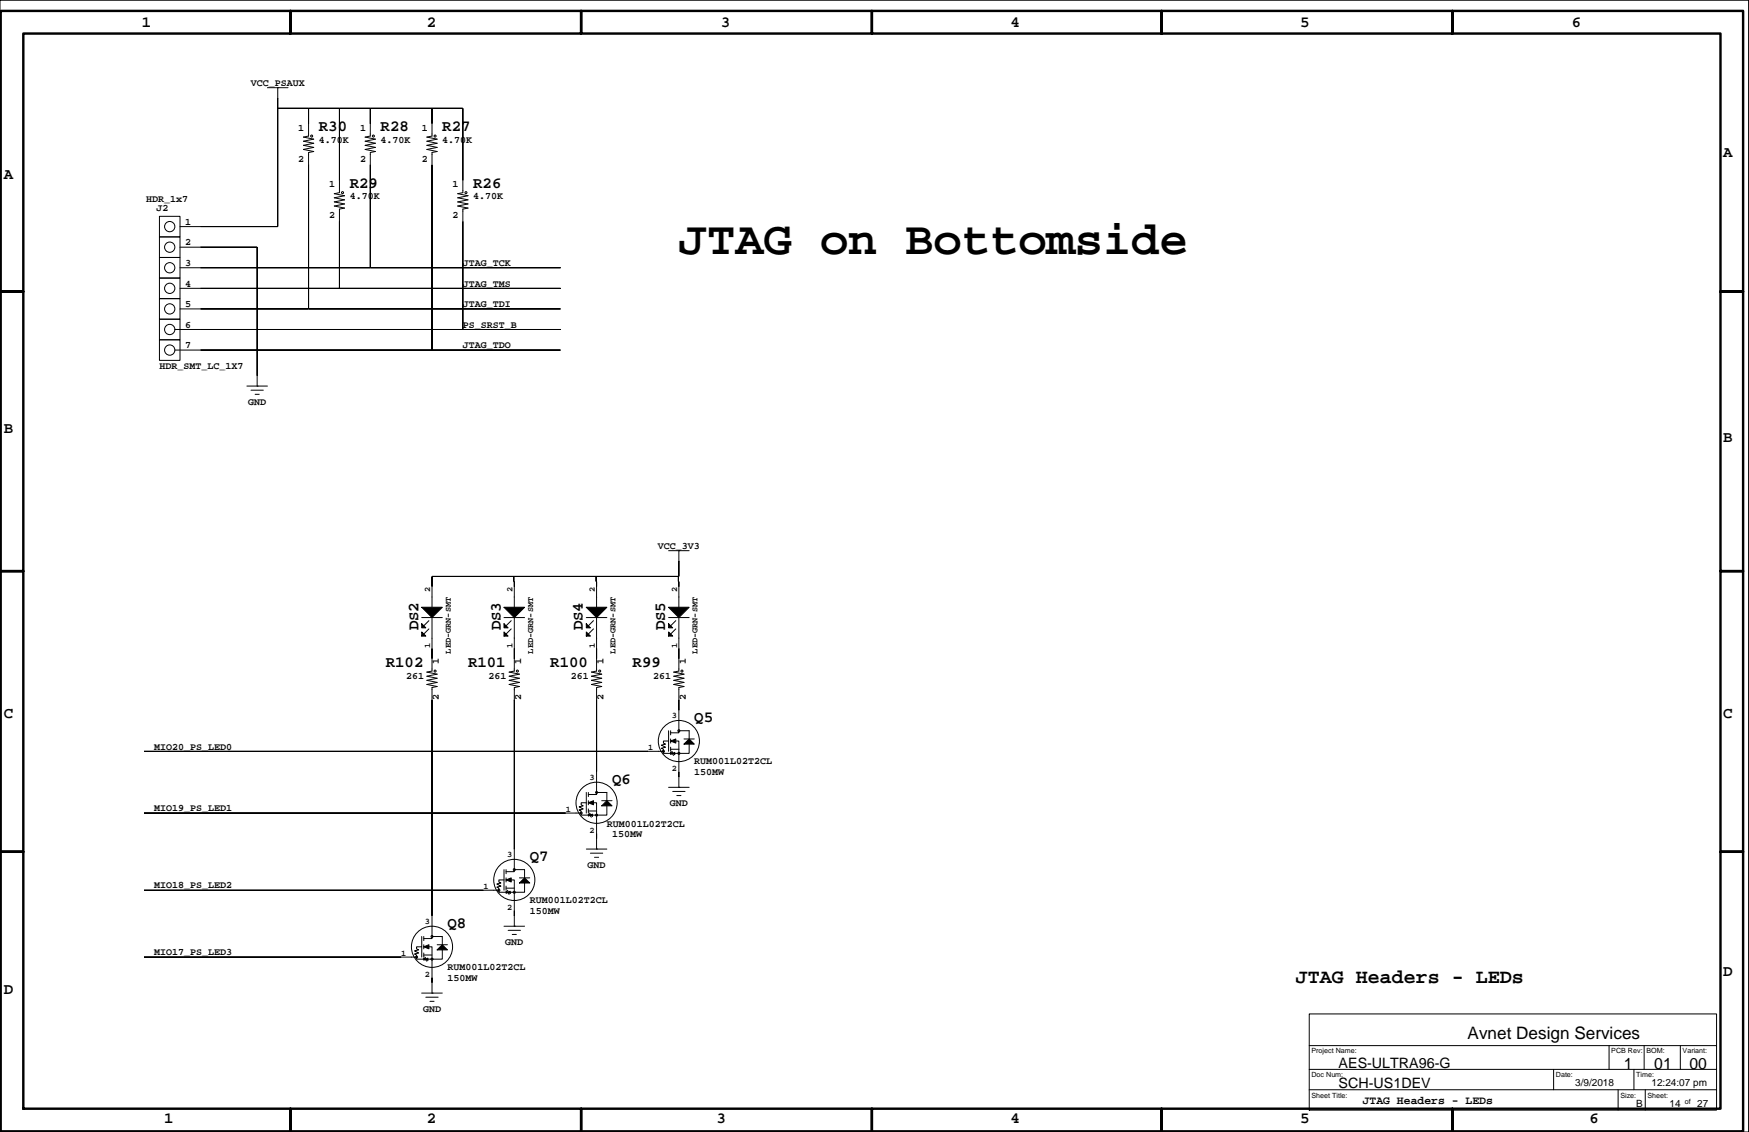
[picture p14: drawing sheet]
<svg xmlns="http://www.w3.org/2000/svg" width="432mm" height="279mm" viewBox="0 0 432 279" stroke-linecap="round" stroke-linejoin="round" font-family="sans-serif">
<defs><g id="words">
<text font-size="11.6" x="167.6" y="62.7">JTAG on Bottomside</text>
<text font-size="4.9" x="319.9" y="242.5">JTAG Headers - LEDs</text>
<text font-size="4.2" x="362.3" y="256.5">Avnet Design Services</text>
<g font-size="3.9">
<text x="35" y="6.8">1</text>
<text x="105.4" y="6.8">2</text>
<text x="178" y="6.8">3</text>
<text x="249.5" y="6.8">4</text>
<text x="321" y="6.8">5</text>
<text x="388" y="6.8">6</text>
<text x="78.7" y="32.4">R30</text>
<text x="94" y="32.4">R28</text>
<text x="109.2" y="32.4">R27</text>
<text x="425.4" y="38.6">A</text>
<text x=".9" y="44.1">A</text>
<text x="86.3" y="46.4">R29</text>
<text x="116.8" y="46.4">R26</text>
<text x=".9" y="106.8">B</text>
<text x="425.4" y="109">B</text>
<text x="103.3" y="155.6" transform="rotate(-90 103.3 155.6)">DS2</text>
<text x="123.6" y="155.6" transform="rotate(-90 123.6 155.6)">DS3</text>
<text x="143.9" y="155.6" transform="rotate(-90 143.9 155.6)">DS4</text>
<text x="164.2" y="155.6" transform="rotate(-90 164.2 155.6)">DS5</text>
<text x="95.2" y="164.7">R102</text>
<text x="115.5" y="164.7">R101</text>
<text x="135.9" y="164.7">R100</text>
<text x="156.2" y="164.7">R99</text>
<text x=".9" y="177.2">C</text>
<text x="171.4" y="178.1">Q5</text>
<text x="425.4" y="177.2">C</text>
<text x="151.1" y="193.4">Q6</text>
<text x="130.8" y="212.4">Q7</text>
<text x="110.5" y="228.9">Q8</text>
<text x=".9" y="245.4">D</text>
<text x="425.4" y="241">D</text>
<text x="400.9" y="263.8">1</text>
<text x="408.4" y="263.8">01</text>
<text x="417.1" y="263.8">00</text>
<text x="40.5" y="277.3">1</text>
<text x="105.4" y="277.3">2</text>
<text x="176.9" y="277.3">3</text>
<text x="249.5" y="277.3">4</text>
<text x="321" y="277.3">5</text>
<text x="392.4" y="277.3">6</text>
</g>
<g font-size="3.5">
<text x="330.5" y="263.6">AES-ULTRA96-G</text>
<text x="330.5" y="268.6">SCH-US1DEV</text>
</g>
<text font-size="2.8" x="336.4" y="272.4">JTAG Headers - LEDs</text>
<g font-size="2.5">
<text x="61.9" y="21.2">VCC_PSAUX</text>
<text x="73.6" y="32.3">1</text>
<text x="78.7" y="35.2">4.70K</text>
<text x="88.9" y="32.3">1</text>
<text x="94" y="35.2">4.70K</text>
<text x="104.1" y="32.3">1</text>
<text x="109.2" y="35.2">4.70K</text>
<text x="73.6" y="39.9">2</text>
<text x="88.9" y="39.9">2</text>
<text x="104.1" y="39.9">2</text>
<text x="81.3" y="46.2">1</text>
<text x="111.7" y="46.2">1</text>
<text x="36.1" y="49.9">HDR_1x7</text>
<text x="38.6" y="52.2">J2</text>
<text x="81.3" y="53.9">2</text>
<text x="86.3" y="49.1">4.70K</text>
<text x="111.7" y="53.9">2</text>
<text x="116.8" y="49.1">4.70K</text>
<text x="45.7" y="55.5">1</text>
<text x="45.7" y="65.6">3</text>
<text x="45.7" y="60.6">2</text>
<text x="114.3" y="65.6">JTAG_TCK</text>
<text x="45.7" y="70.7">4</text>
<text x="114.3" y="70.7">JTAG_TMS</text>
<text x="45.7" y="75.8">5</text>
<text x="114.3" y="75.8">JTAG_TDI</text>
<text x="45.7" y="80.9">6</text>
<text x="114.3" y="80.9">PS_SRST_B</text>
<text x="45.7" y="86">7</text>
<text x="114.3" y="86">JTAG_TDO</text>
<text x="39.4" y="91">HDR_SMT_LC_1X7</text>
<text x="61.3" y="99.9">GND</text>
<text x="162.4" y="135.5">VCC_3V3</text>
<text x="100.3" y="167.5">261</text>
<text x="108.4" y="163.9" transform="rotate(-90 108.4 163.9)">1</text>
<text x="120.6" y="167.5">261</text>
<text x="128.7" y="163.9" transform="rotate(-90 128.7 163.9)">1</text>
<text x="140.9" y="167.5">261</text>
<text x="149" y="163.9" transform="rotate(-90 149 163.9)">1</text>
<text x="161.3" y="167.5">261</text>
<text x="169.3" y="163.9" transform="rotate(-90 169.3 163.9)">1</text>
<text x="108.4" y="172.7" transform="rotate(-90 108.4 172.7)">2</text>
<text x="128.7" y="172.7" transform="rotate(-90 128.7 172.7)">2</text>
<text x="149" y="172.7" transform="rotate(-90 149 172.7)">2</text>
<text x="169.3" y="172.7" transform="rotate(-90 169.3 172.7)">2</text>
<text x="38.1" y="185">MIO20_PS_LED0</text>
<text x="171.4" y="188.6">RUM001L02T2CL</text>
<text x="171.4" y="191.4">150MW</text>
<text x="38.1" y="200.2">MIO19_PS_LED1</text>
<text x="165.4" y="199">GND</text>
<text x="149.8" y="204">RUM001L02T2CL</text>
<text x="151.1" y="206.6">150MW</text>
<text x="145.1" y="214.2">GND</text>
<text x="38.1" y="219.3">MIO18_PS_LED2</text>
<text x="130.8" y="222.8">RUM001L02T2CL</text>
<text x="130.8" y="225.6">150MW</text>
<text x="124.7" y="233.3">GND</text>
<text x="38.1" y="235.8">MIO17_PS_LED3</text>
<text x="110.5" y="239.3">RUM001L02T2CL</text>
<text x="110.5" y="242.1">150MW</text>
<text x="104.4" y="249.8">GND</text>
<text x="388.9" y="268">3/9/2018</text>
<text x="407.7" y="268">12:24:07 pm</text>
<text x="404" y="273.3">B</text>
<text x="412.2" y="273.2">14</text>
<text x="419" y="273.3">27</text>
</g>
<g font-size="2.1">
<text x="106.2" y="146.1" transform="rotate(-90 106.2 146.1)">2</text>
<text x="126.5" y="146.1" transform="rotate(-90 126.5 146.1)">2</text>
<text x="146.8" y="146.1" transform="rotate(-90 146.8 146.1)">2</text>
<text x="167.2" y="146.1" transform="rotate(-90 167.2 146.1)">2</text>
<text x="106.2" y="160" transform="rotate(-90 106.2 160)">1</text>
<text x="111.3" y="161.3" transform="rotate(-90 111.3 161.3)">LED-GRN-SMT</text>
<text x="126.5" y="160" transform="rotate(-90 126.5 160)">1</text>
<text x="131.6" y="161.3" transform="rotate(-90 131.6 161.3)">LED-GRN-SMT</text>
<text x="146.8" y="160" transform="rotate(-90 146.8 160)">1</text>
<text x="151.9" y="161.3" transform="rotate(-90 151.9 161.3)">LED-GRN-SMT</text>
<text x="167.2" y="160" transform="rotate(-90 167.2 160)">1</text>
<text x="172.2" y="161.3" transform="rotate(-90 172.2 161.3)">LED-GRN-SMT</text>
<text x="165.8" y="177.2">3</text>
<text x="160" y="185.1">1</text>
<text x="165.8" y="190.4">2</text>
<text x="145.5" y="192.4">3</text>
<text x="139.7" y="200.3">1</text>
<text x="145.5" y="205.6">2</text>
<text x="125.2" y="211.5">3</text>
<text x="119.4" y="219.3">1</text>
<text x="104.9" y="228">3</text>
<text x="125.2" y="224.7">2</text>
<text x="99" y="235.9">1</text>
<text x="104.9" y="241.2">2</text>
</g>
<g font-size="1.8">
<text x="323.8" y="260">Project Name:</text>
<text x="397.8" y="260">PCB Rev:</text>
<text x="406.5" y="260">BOM:</text>
<text x="415.4" y="260">Variant:</text>
<text x="323.8" y="265.9">Doc Num:</text>
<text x="384.1" y="265.9">Date:</text>
<text x="404" y="265.9">Time:</text>
<text x="323.8" y="270.9">Sheet Title:</text>
<text x="400" y="270.9">Size:</text>
<text x="406.7" y="270.9">Sheet:</text>
<text x="416" y="272.6">of</text>
</g>
</g></defs>
<g fill="none" stroke="#000" stroke-width=".25">
<path d="M0 .1h431.7v279.3h-431.7zM66 21.6h5.1M68.6 21.6h.1M68.6 21.6v2.6M76.2 30.5v3.1l-1.3 .2 2.6 .5-2.6 .6 2.6 .5-2.6 .5 2.6 .5-2.6 .5 2.6 .5-1.3 .2v3.1M91.4 30.5v3.1l-1.3 .2 2.6 .5-2.6 .6 2.6 .5-2.6 .5 2.6 .5-2.6 .5 2.6 .5-1.3 .2v3.1M106.7 30.5v3.1l-1.3 .2 2.5 .5-2.5 .6 2.5 .5-2.5 .5 2.5 .5-2.5 .5 2.5 .5-1.2 .2v3.1M39.4 53.4h5v5.1h-5zM39.4 58.5h5v5h-5zM44.4 55.9h5.1M83.8 44.5v3.1l-1.3 .2 2.6 .5-2.6 .5 2.6 .5-2.6 .5 2.6 .5-2.6 .6 2.6 .5-1.3 .2v3.1M114.3 44.5v3.1l-1.3 .2 2.5 .5-2.5 .5 2.5 .5-2.5 .5 2.5 .5-2.5 .6 2.5 .5-1.2 .2v3.1"/>
<path d="M39.4 73.7h5v5.1h-5zM39.4 78.8h5v5.1h-5zM39.4 68.6h5v5.1h-5zM39.4 63.5h5v5.1h-5zM44.4 61h5.1M44.4 66.1h5.1M44.4 71.2h5.1M44.4 76.2h5.1M39.4 83.9h5v5h-5zM43.2 81.3h6.3M43.2 86.4h6.3M60.9 95.3h5.1"/>
<path d="M62 96.3h3M63 97.3h1M63.5 95.3h.1M63.5 92.8v2.5M165.1 135.9h5M167.6 135.9h.1M167.6 135.9v2.6M104.1 152.4h5.1M105.9 153.2l-1.3 1.3M105.9 155.2l-1.3 1.3M106.7 144.8v5.1M106.7 152.4v7.6"/>
<path d="M124.4 152.4h5.1M126.2 153.2l-1.3 1.3M126.2 155.2l-1.3 1.3M127 144.8v5.1M127 152.4v7.6M144.7 152.4h5.1M146.5 153.2l-1.2 1.3M146.5 155.2l-1.2 1.3M147.3 144.8v5.1M147.3 152.4v7.6M165.1 152.4h5M166.8 153.2l-1.2 1.3"/>
<path d="M166.8 155.2l-1.2 1.3M167.6 144.8v5.1M167.6 152.4v7.6M106.7 162.6v3l-1.3 .3 2.5 .5-2.5 .5 2.5 .5-2.5 .5 2.5 .5-2.5 .5 2.5 .5-1.2 .3v3M127 162.6v3l-1.3 .3 2.5 .5-2.5 .5 2.5 .5-2.5 .5 2.5 .5-2.5 .5 2.5 .5-1.2 .3v3M147.3 162.6v3l-1.3 .3 2.6 .5-2.6 .5 2.6 .5-2.6 .5 2.6 .5-2.6 .5 2.6 .5-1.3 .3v3M167.6 175.3v5.6h-2M167.6 162.6v3l-1.3 .3 2.6 .5-2.6 .5 2.6 .5-2.6 .5 2.6 .5-2.6 .5 2.6 .5-1.3 .3v3M144.7 198.1h-1.2v.5l.5 .3-1 .3 1 .5-1 .2 .5 .3v.5h-3.8M144.7 195.6v5.1M145.3 195.6v1M145.3 197.6v1"/>
<path d="M145.3 199.7v1M146.5 198.1h.8v7.7M147.3 190.5v5.6h-2M147.3 195.6h2.5v2M148.6 197.6h2.5M149.8 198.9v2.3h-3.5M163.8 185.4v.5h1.8M165.1 182.9h-1.3v.5l.5 .3-1 .2 1 .5-1 .3 .5 .2v.5h-3.8M165.1 194.3h5M165.1 180.4v5M165.6 184.9h2M165.6 180.4v1"/>
<path d="M165.6 182.4v1M165.6 184.4v1M165.8 185.4l.5 1.1M166.1 195.3h3M166.8 182.9h.8v7.6M167.1 196.4h1M167.6 194.3h.1M167.6 191.8v2.5M167.6 180.4h2.5v2M168.9 182.4h2.5M170.1 183.7v2.2h-3.5M123.2 219.7v.5h1.7"/>
<path d="M124.4 217.2h-1.2v.5l.5 .2-1 .3 1 .5-1 .3 .5 .2v.5h-3.8M124.4 214.6v5.1M124.9 219.2h2.1M124.9 214.6v1.1M124.9 216.7v1M124.9 218.7v1M125.2 219.7l.5 1M126.2 217.2h.8v7.6M127 209.6v5.6h-2.1M127 214.6h2.5v2.1M128.2 216.7h2.6M129.5 217.9v2.3h-3.5"/>
<path d="M143.5 200.7v.5h1.8M144.7 209.6h5.1M145.3 200.2h2M145.5 200.7l.5 1M145.8 210.6h3M146.8 211.6h1M147.3 209.6h.1M147.3 207v2.6M102.8 236.2v.5h1.8M104.1 233.7h-1.3v.5l.6 .3-1.1 .2 1.1 .5-1.1 .3 .5 .2v.5h-3.8M104.1 231.2v5M104.6 235.7h2.1"/>
<path d="M104.6 231.2v1M104.6 233.2v1M104.6 235.2v1M104.9 236.2l.5 1M105.9 233.7h.8v7.6M106.7 226.1v5.6h-2.1M106.7 231.2h2.5v2M107.9 233.2h2.6M109.2 234.5v2.2h-3.6M124.4 228.6h5.1M125.4 229.6h3.1M126.5 230.6h1"/>
<path d="M127 228.6h.1M127 226.1v2.5M104.1 245.1h5.1M105.1 246.1h3.1M106.1 247.1h1.1M106.7 245.1h.1M106.7 242.6v2.5M323.2 250.3h100.6v23.7h-100.6zM323.2 258.1h100.6M397.3 258.1v5.8M405.9 258.1v5.8M414.8 258.1v5.8"/>
<path d="M323.2 269h100.6M323.2 263.9h100.6M383.6 263.9v5.1M399.5 269v5M403.4 263.9v5.1M406.2 269v5"/>
<circle cx="76.9" cy="33.6" r=".25"/>
<circle cx="92.2" cy="33.6" r=".25"/>
<circle cx="107.4" cy="33.6" r=".25"/>
<circle cx="41.9" cy="55.9" r="1.27"/>
<circle cx="84.6" cy="47.6" r=".25"/>
<circle cx="115" cy="47.6" r=".25"/>
<circle cx="41.9" cy="71.2" r="1.27"/>
<circle cx="41.9" cy="76.2" r="1.27"/>
<circle cx="41.9" cy="66.1" r="1.27"/>
<circle cx="41.9" cy="61" r="1.27"/>
<circle cx="41.9" cy="86.4" r="1.27"/>
<circle cx="41.9" cy="81.3" r="1.27"/>
<circle cx="107.4" cy="165.6" r=".25"/>
<circle cx="127.7" cy="165.6" r=".25"/>
<circle cx="148" cy="165.6" r=".25"/>
<circle cx="168.4" cy="165.6" r=".25"/>
<circle cx="147.3" cy="198.1" r="5.1"/>
<circle cx="147.3" cy="195.6" r=".25"/>
<circle cx="163.8" cy="185.4" r=".25"/>
<circle cx="167.6" cy="182.9" r="5.1"/>
<circle cx="167.6" cy="185.9" r=".25"/>
<circle cx="167.6" cy="180.4" r=".25"/>
<circle cx="123.2" cy="219.7" r=".25"/>
<circle cx="127" cy="217.2" r="5.1"/>
<circle cx="127" cy="214.6" r=".25"/>
<circle cx="143.5" cy="200.7" r=".25"/>
<circle cx="147.3" cy="201.2" r=".25"/>
<circle cx="102.8" cy="236.2" r=".25"/>
<circle cx="106.7" cy="233.7" r="5.1"/>
<circle cx="106.7" cy="231.2" r=".25"/>
<circle cx="106.7" cy="236.7" r=".25"/>
<circle cx="127" cy="220.2" r=".25"/>
</g>
<g fill="#000" stroke="#000" stroke-width=".25">
<path d="M68.6 26.7v29.2z" fill-rule="evenodd"/>
<path d="M68.6 24.2v2.5z" fill-rule="evenodd"/>
<path d="M76.2 26.7v3.8z" fill-rule="evenodd"/>
<path d="M68.6 26.7h7.6z" fill-rule="evenodd"/>
<path d="M76.2 26.7h7.6z" fill-rule="evenodd"/>
<path d="M83.8 26.7v17.8z" fill-rule="evenodd"/>
<path d="M91.4 26.7v3.8z" fill-rule="evenodd"/>
<path d="M83.8 26.7h7.6z" fill-rule="evenodd"/>
<path d="M106.7 26.7v3.8z" fill-rule="evenodd"/>
<path d="M91.4 26.7h15.3z" fill-rule="evenodd"/>
<path d="M114.3 26.7v17.8z" fill-rule="evenodd"/>
<path d="M106.7 26.7h7.6z" fill-rule="evenodd"/>
<path d="M49.5 55.9h19.1z" fill-rule="evenodd"/>
<path d="M76.2 40.7v35.5z" fill-rule="evenodd"/>
<path d="M83.8 54.7v16.5z" fill-rule="evenodd"/>
<path d="M91.4 40.7v25.4z" fill-rule="evenodd"/>
<path d="M106.7 40.7v45.7z" fill-rule="evenodd"/>
<path d="M114.3 54.7v26.6z" fill-rule="evenodd"/>
<path d="M63.5 61v31.8z" fill-rule="evenodd"/>
<path d="M49.5 61h14z" fill-rule="evenodd"/>
<path d="M49.5 76.2h26.7z" fill-rule="evenodd"/>
<path d="M49.5 71.2h34.3z" fill-rule="evenodd"/>
<path d="M49.5 66.1h41.9z" fill-rule="evenodd"/>
<path d="M91.4 66.1h47z" fill-rule="evenodd"/>
<path d="M83.8 71.2h54.6z" fill-rule="evenodd"/>
<path d="M76.2 76.2h62.2z" fill-rule="evenodd"/>
<path d="M49.5 86.4h57.2z" fill-rule="evenodd"/>
<path d="M49.5 81.3h64.8z" fill-rule="evenodd"/>
<path d="M106.7 86.4h31.7z" fill-rule="evenodd"/>
<path d="M114.3 81.3h24.1z" fill-rule="evenodd"/>
<path d="M167.6 138.5v3.8z" fill-rule="evenodd"/>
<path d="M104.1 149.9h5.1l-2.5 2.5z" fill-rule="evenodd"/>
<path d="M104.1 154l1 1h-1z" fill-rule="evenodd"/>
<path d="M104.1 156l1 1h-1z" fill-rule="evenodd"/>
<path d="M106.7 142.3v2.5z" fill-rule="evenodd"/>
<path d="M124.4 149.9h5.1l-2.5 2.5z" fill-rule="evenodd"/>
<path d="M124.4 154l1 1h-1z" fill-rule="evenodd"/>
<path d="M124.4 156l1 1h-1z" fill-rule="evenodd"/>
<path d="M106.7 142.3h20.2z" fill-rule="evenodd"/>
<path d="M126.9 142.3v1.2z" fill-rule="evenodd"/>
<path d="M127 143.5v1.3z" fill-rule="evenodd"/>
<path d="M144.7 149.9h5.1l-2.5 2.5z" fill-rule="evenodd"/>
<path d="M144.7 154l1.1 1h-1.1z" fill-rule="evenodd"/>
<path d="M144.7 156l1.1 1h-1.1z" fill-rule="evenodd"/>
<path d="M147.2 142.3v1.2z" fill-rule="evenodd"/>
<path d="M126.9 142.3h20.3z" fill-rule="evenodd"/>
<path d="M147.3 143.5v1.3z" fill-rule="evenodd"/>
<path d="M165.1 149.9h5l-2.5 2.5z" fill-rule="evenodd"/>
<path d="M165.1 154l1 1h-1z" fill-rule="evenodd"/>
<path d="M165.1 156l1 1h-1z" fill-rule="evenodd"/>
<path d="M167.5 142.3v1.2z" fill-rule="evenodd"/>
<path d="M147.2 142.3h20.3z" fill-rule="evenodd"/>
<path d="M167.6 143.5v1.3z" fill-rule="evenodd"/>
<path d="M106.7 160v2.6z" fill-rule="evenodd"/>
<path d="M106.7 172.7v53.4z" fill-rule="evenodd"/>
<path d="M127 160v2.6z" fill-rule="evenodd"/>
<path d="M127 172.7v36.9z" fill-rule="evenodd"/>
<path d="M147.3 160v2.6z" fill-rule="evenodd"/>
<path d="M147.3 172.7v17.8z" fill-rule="evenodd"/>
<path d="M167.6 160v2.6z" fill-rule="evenodd"/>
<path d="M167.6 172.7v2.6z" fill-rule="evenodd"/>
<path d="M145.3 198.1l1.2-.5v1z" fill-rule="evenodd"/>
<path d="M148.6 198.9l1.2-1.3 1.3 1.3z" fill-rule="evenodd"/>
<path d="M35.6 185.4h124.4z" fill-rule="evenodd"/>
<path d="M165.6 182.9l1.2-.5v1z" fill-rule="evenodd"/>
<path d="M165.6 185.7l1 .5v-.5l-1 .5z" fill-rule="evenodd"/>
<path d="M167.6 190.5v1.3z" fill-rule="evenodd"/>
<path d="M170.1 182.4l1.3 1.3h-2.5z" fill-rule="evenodd"/>
<path d="M35.6 219.7h83.8z" fill-rule="evenodd"/>
<path d="M124.9 217.2l1.3-.5v1z" fill-rule="evenodd"/>
<path d="M128.2 217.9l1.3-1.2 1.3 1.2z" fill-rule="evenodd"/>
<path d="M35.6 200.7h104.1z" fill-rule="evenodd"/>
<path d="M145.3 200.9l1 .5v-.5l-1 .5z" fill-rule="evenodd"/>
<path d="M147.3 205.8v1.2z" fill-rule="evenodd"/>
<path d="M35.6 236.2h63.4z" fill-rule="evenodd"/>
<path d="M104.6 233.7l1.3-.5v1z" fill-rule="evenodd"/>
<path d="M104.6 236.5l1 .5v-.5l-1 .5z" fill-rule="evenodd"/>
<path d="M107.9 234.5l1.3-1.3 1.3 1.3z" fill-rule="evenodd"/>
<path d="M124.9 220l1.1 .5v-.5l-1.1 .5z" fill-rule="evenodd"/>
<path d="M127 224.8v1.3z" fill-rule="evenodd"/>
<path d="M106.7 241.3v1.3z" fill-rule="evenodd"/>
</g>
<path d="M.2 2.7h430.1v276.5h-430.1zM5.8 8.3h65.9v-5.6v5.6h71.8v-5.6v5.6h71.8v-5.6v5.6h71.5v-5.6v5.6h71.8v-5.6v5.6h66.2v63.7h5.5h-5.5v69h5.5h-5.5v69.2h5.5h-5.5v63.4h-66.2v5.6v-5.6h-71.8v5.6v-5.6h-71.5v5.6v-5.6h-71.8v5.6v-5.6h-71.8v5.6v-5.6h-65.9v-63.4h-5.6h5.6v-69.2h-5.6h5.6v-69h-5.6h5.6z" fill="none" stroke="#000" stroke-width=".6"/>
<use href="#words"/>
</svg>
